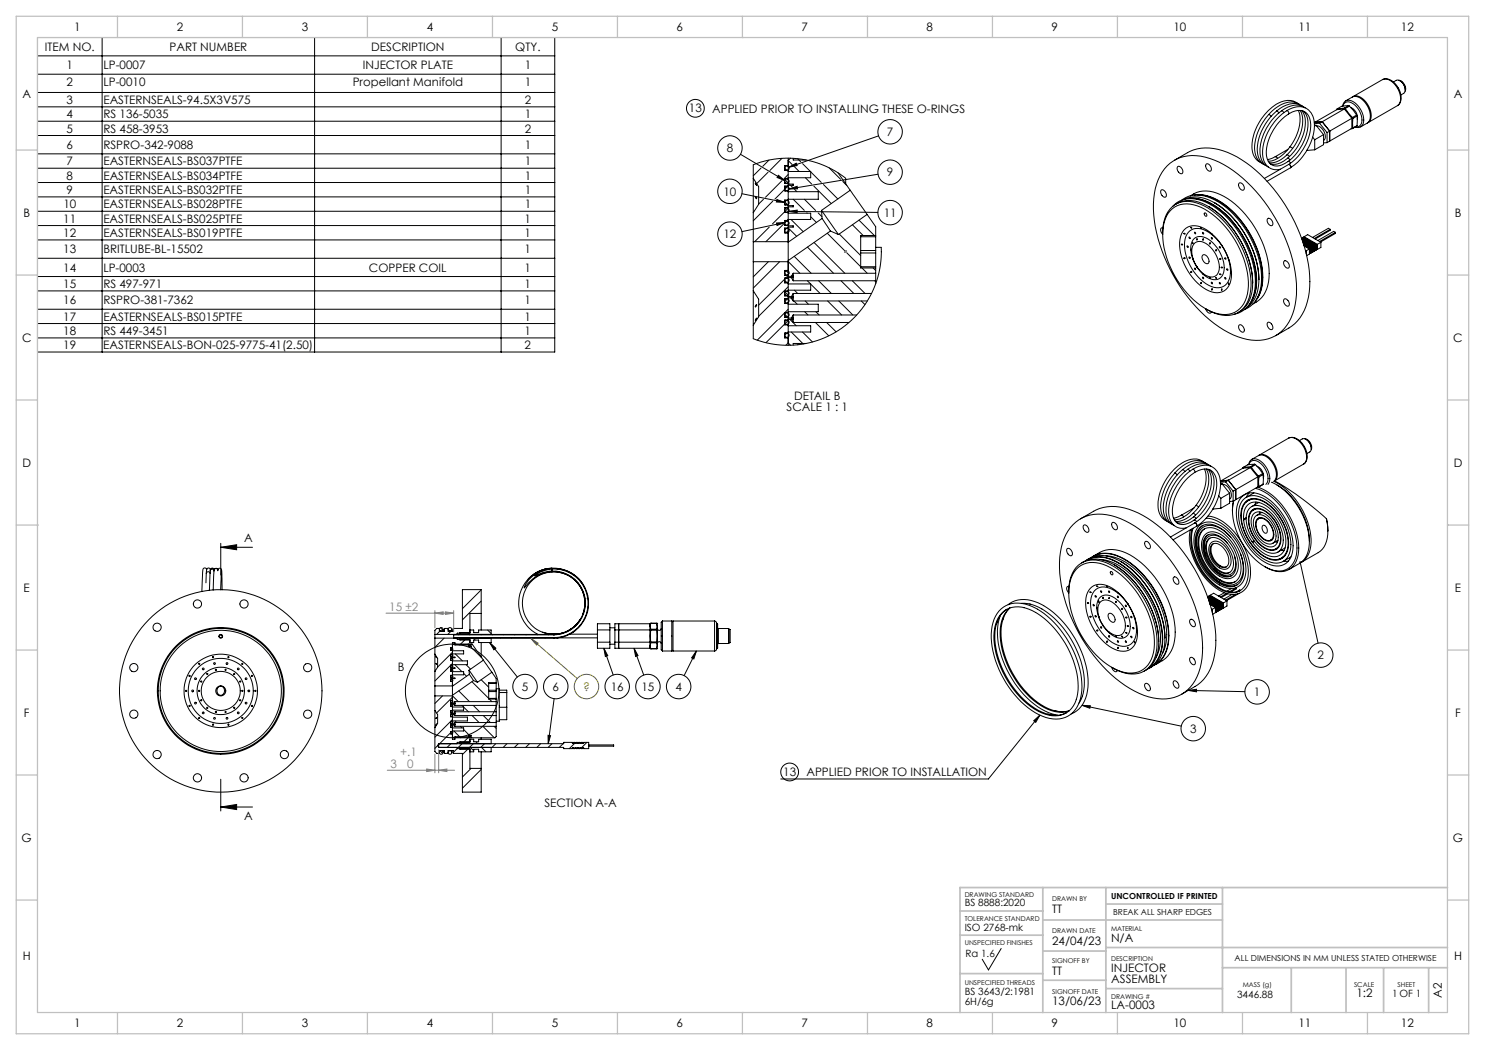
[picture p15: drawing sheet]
<svg xmlns="http://www.w3.org/2000/svg" width="841mm" height="595mm" viewBox="0 0 841 595" stroke-linecap="round" stroke-linejoin="round" font-family="sans-serif">
<defs><g id="words">
<g font-size="6.6">
<text x="42" y="18">1</text>
<text x="100" y="18">2</text>
<text x="171" y="18">3</text>
<text x="242" y="18">4</text>
<text x="312" y="18">5</text>
<text x="383" y="18">6</text>
<text x="454" y="18">7</text>
<text x="525" y="18">8</text>
<text x="596" y="18">9</text>
<text x="665" y="18">10</text>
<text x="735" y="18">11</text>
<text x="793" y="18">12</text>
<text x="25" y="29">ITEM NO.</text>
<text x="96" y="29">PART NUMBER</text>
<text x="210" y="29">DESCRIPTION</text>
<text x="292" y="29">QTY.</text>
<text x="38" y="39">1</text>
<text x="59" y="39">LP-0007</text>
<text x="205" y="39">INJECTOR PLATE</text>
<text x="297" y="39">1</text>
<text x="38" y="49">2</text>
<text x="59" y="49">LP-0010</text>
<text x="200" y="49">Propellant Manifold</text>
<text x="297" y="49">1</text>
<text x="13" y="55">A</text>
<text x="38" y="59">3</text>
<text x="59" y="59">EASTERNSEALS-94.5X3V575</text>
<text x="297" y="59">2</text>
<text x="823" y="55">A</text>
<text x="390" y="64">13</text>
<text x="403" y="64">APPLIED PRIOR TO INSTALLING THESE O-RINGS</text>
<text x="38" y="67">4</text>
<text x="59" y="67">RS 136-5035</text>
<text x="297" y="67">1</text>
<text x="38" y="75">5</text>
<text x="59" y="75">RS 458-3953</text>
<text x="297" y="75">2</text>
<text x="502" y="77">7</text>
<text x="38" y="84">6</text>
<text x="59" y="84">RSPRO-342-9088</text>
<text x="297" y="84">1</text>
<text x="412" y="86">8</text>
<text x="38" y="94">7</text>
<text x="59" y="94">EASTERNSEALS-BS037PTFE</text>
<text x="297" y="94">1</text>
<text x="38" y="102">8</text>
<text x="59" y="102">EASTERNSEALS-BS034PTFE</text>
<text x="297" y="102">1</text>
<text x="502" y="100">9</text>
<text x="38" y="110">9</text>
<text x="59" y="110">EASTERNSEALS-BS032PTFE</text>
<text x="297" y="110">1</text>
<text x="410" y="111">10</text>
<text x="36" y="118">10</text>
<text x="59" y="118">EASTERNSEALS-BS028PTFE</text>
<text x="297" y="118">1</text>
<text x="13" y="123">B</text>
<text x="500" y="123">11</text>
<text x="824" y="123">B</text>
<text x="36" y="126">11</text>
<text x="59" y="126">EASTERNSEALS-BS025PTFE</text>
<text x="297" y="126">1</text>
<text x="36" y="134">12</text>
<text x="59" y="134">EASTERNSEALS-BS019PTFE</text>
<text x="297" y="134">1</text>
<text x="410" y="135">12</text>
<text x="36" y="143">13</text>
<text x="59" y="143">BRITLUBE-BL-15502</text>
<text x="297" y="143">1</text>
<text x="36" y="154">14</text>
<text x="59" y="154">LP-0003</text>
<text x="209" y="154">COPPER COIL</text>
<text x="297" y="154">1</text>
<text x="36" y="163">15</text>
<text x="59" y="163">RS 497-971</text>
<text x="297" y="163">1</text>
<text x="36" y="172">16</text>
<text x="59" y="172">RSPRO-381-7362</text>
<text x="297" y="172">1</text>
<text x="36" y="182">17</text>
<text x="59" y="182">EASTERNSEALS-BS015PTFE</text>
<text x="297" y="182">1</text>
<text x="36" y="190">18</text>
<text x="59" y="190">RS 449-3451</text>
<text x="297" y="190">1</text>
<text x="12" y="194">C</text>
<text x="36" y="198">19</text>
<text x="59" y="198">EASTERNSEALS-BON-025-9775-41(2.50)</text>
<text x="297" y="198">2</text>
<text x="823" y="194">C</text>
<text x="450" y="226">DETAIL B</text>
<text x="445" y="233">SCALE 1 : 1</text>
<text x="13" y="264">D</text>
<text x="823" y="264">D</text>
<text x="138" y="307">A</text>
<text x="13" y="335">E</text>
<text x="824" y="335">E</text>
<text x="746" y="373">2</text>
<text x="225" y="380">B</text>
<text x="296" y="391">5</text>
<text x="313" y="391">6</text>
<text x="346" y="391">16</text>
<text x="363" y="391">15</text>
<text x="383" y="391">4</text>
<text x="710" y="394">1</text>
<text x="14" y="406">F</text>
<text x="824" y="406">F</text>
<text x="674" y="415">3</text>
<text x="444" y="440">13</text>
<text x="457" y="440">APPLIED PRIOR TO INSTALLATION</text>
<text x="308" y="457">SECTION A-A</text>
<text x="138" y="465">A</text>
<text x="12" y="477">G</text>
<text x="823" y="477">G</text>
<text x="596" y="517">TT</text>
<text x="629" y="534">N/A</text>
<text x="596" y="535">24/04/23</text>
<text x="13" y="544">H</text>
<text x="823" y="544">H</text>
<text x="596" y="552">TT</text>
<text x="629" y="550">INJECTOR</text>
<text x="629" y="557">ASSEMBLY</text>
<text x="596" y="569">13/06/23</text>
<text x="768" y="565">1:2</text>
<text x="816" y="565" transform="rotate(-90 816 565)">A2</text>
<text x="629" y="572">LA-0003</text>
<text x="42" y="582">1</text>
<text x="100" y="582">2</text>
<text x="171" y="582">3</text>
<text x="242" y="582">4</text>
<text x="312" y="582">5</text>
<text x="383" y="582">6</text>
<text x="454" y="582">7</text>
<text x="525" y="582">8</text>
<text x="596" y="582">9</text>
<text x="665" y="582">10</text>
<text x="735" y="582">11</text>
<text x="793" y="582">12</text>
</g>
<g font-size="6.6" fill="#808080">
<text x="220" y="346">15 ±2</text>
<text x="227" y="428">+.1</text>
<text x="221" y="435">3</text>
<text x="231" y="435">0</text>
</g>
<text font-size="6.6" fill="#808000" x="330" y="391">?</text>
<g font-size="5.7">
<text x="546" y="513">BS 8888:2020</text>
<text x="546" y="527">ISO 2768-mk</text>
<text x="547" y="542">Ra 1.6</text>
<text x="546" y="563">BS 3643/2:1981</text>
<text x="546" y="569">6H/6g</text>
<text x="701" y="565">3446.88</text>
<text x="788" y="564">1 OF 1</text>
</g>
<g font-size="4.7">
<text x="629" y="509">UNCONTROLLED IF PRINTED</text>
<text x="630" y="518">BREAK ALL SHARP EDGES</text>
<text x="699" y="544">ALL DIMENSIONS IN MM UNLESS STATED OTHERWISE</text>
</g>
<g font-size="3.8">
<text x="546" y="508">DRAWING STANDARD</text>
<text x="596" y="511">DRAWN BY</text>
<text x="546" y="522">TOLERANCE STANDARD</text>
<text x="629" y="527">MATERIAL</text>
<text x="596" y="528">DRAWN DATE</text>
<text x="546" y="535">UNSPECIFIED FINISHES</text>
<text x="596" y="545">SIGNOFF BY</text>
<text x="629" y="544">DESCRIPTION</text>
<text x="546" y="558">UNSPECIFIED THREADS</text>
<text x="596" y="563">SIGNOFF DATE</text>
<text x="704" y="559">MASS (g)</text>
<text x="767" y="559">SCALE</text>
<text x="791" y="559">SHEET</text>
<text x="629" y="566">DRAWING #</text>
</g>
</g></defs>
<g fill="none" stroke="#000" stroke-width=".57">
<path d="M21 21h293v178h-293zM21 32h293M58 21v178M178 21v178M284 21v178M21 42h293M21 52h293M735 58a13 13 0 0 0-17 5 26 26 0 0 0-8 25l1 2 3 2M736 59a12 12 0 0 0-14 3l-4 3M762 57l4-2a8 8 0 0 1 9 6 7 7 0 0 1-1 9l-3 2M764 60h.1M764 60h-4l-3 2"/>
<path d="M764 60l-3 1M766 55a8 8 0 0 1 9 5 7 7 0 0 1 0 10M783 45a9 9 0 0 1 10 7 6 6 0 0 1-2 8M783 45a8 8 0 0 1 9 6 7 7 0 0 1-1 9M783 45l-17 10M789 46a4 4 0 0 1 5 1 4 4 0 0 1 2 4l-1 2-2 1M791 60l-16 9M792 45a5 5 0 0 1 4 7M793 46a6 6 0 0 1 3 5M21 61h293M21 69h293M21 77h293"/>
<path d="M498 77l-51 18M718 65a24 24 0 0 0-6 25l3 3M718 65l2 1M723 63a28 28 0 0 0-10 26l1 3 3 2M723 63l1 1M726 63a29 29 0 0 0-12 26l2 4 2 2M726 63l1 1M729 63a28 28 0 0 0-13 27 8 8 0 0 0 9 6M729 63a10 10 0 0 1 11-2 10 10 0 0 1 4 11 31 31 0 0 1-13 23M729 63h1v2M730 65a26 26 0 0 0-12 25 6 6 0 0 0 10 3l2-2M730 65a7 7 0 0 1 11 1 22 22 0 0 1-5 21l-2 3-4 3"/>
<path d="M735 63a22 22 0 0 1-4 20M736 63a22 22 0 0 1-5 23l-2 2M737 63a15 15 0 0 1 1 14l-4 7-5 6M738 60a10 10 0 0 0-13 1l-2 2M738 63a12 12 0 0 1 2 13 30 30 0 0 1-10 15M739 61a11 11 0 0 0-13 2M743 78l2 1M745 79v6M745 69h-1M745 71h-1M745 71l5 5M746 71a6 6 0 0 1 4 9"/>
<path d="M747 70h-3M747 70l5 5M749 69l-2 1M749 69l4 5M749 69h-4M750 76l-5 3M750 76v6l-5 3M752 75v6M753 74l-1 1M753 80l-1 1M753 74v6M757 62h.1"/>
<path d="M761 62l-12 7M761 62l5 5M761 62h-4l-12 7M761 61l-4 1M761 61h1M762 61l4 6M764 60l4 5M764 60l-2 1M765 61a6 6 0 0 1 4 7M766 67v6l-13 7M766 67l-13 7M766 67h.1"/>
<path d="M766 73h-1M766 67v5M766 72v1M768 72a4 4 0 0 0 3-5 10 10 0 0 0-8-9h-2l-1 2a4 4 0 0 1 3-3 4 4 0 0 1 4 1 10 10 0 0 1 4 14h-2h-2M768 65l1 1M768 65l-2 2M769 66v5M769 71l-3 2M769 71l-3 1M769 66l-3 1M21 87h293M21 95h293"/>
<path d="M419 87l25 15M431 95l-4 5M435 98l-6 6M435 91l-3 3M441 99l3 3-4-1zM443 90l-7 7M444 95l1 1M445 96a1.3 1.3 0 0 1 0-2 1.3 1.3 0 0 1 2 0 1.3 1.3 0 0 1-1 2M445 96v1M445 96h1M446 94h-2v3l2-1M446 90v47"/>
<path d="M446 97h13v4h-13M446 99l-2 2M446 91l3 2M447 95l4-3v2zM448 90l-2 1M449 90v1h8M450 94l3 3M452 90l1 2M455 93l4 4M455 90v1M459 97l6 6M470 95l6 7"/>
<path d="M475 98l6 10M497 99l-50 8M661 94a24 24 0 0 1 27-3 83 83 0 0 1 41 46 57 57 0 0 1 2 43 21 21 0 0 1-27 12 75 75 0 0 1-41-40 68 68 0 0 1-8-48l3-6zM665 91a38 38 0 0 1 13-7 38 38 0 0 1 31 10 90 90 0 0 1 33 69 28 28 0 0 1-12 23l-8 4M667 94a2.4 2.4 0 0 1 2 2 2.4 2.4 0 0 1 0 2 3 3 0 0 1-2-4zM683 93a2.6 2.6 0 0 1 3 1 2.6 2.6 0 0 1 0 3 2.8 2.8 0 0 1-3-4zM722 89l-4 1M722 89l1 1M729 88a12 12 0 0 1-10 4M729 88l1 1M729 90l-5 3h-5M729 90l2 1"/>
<path d="M729 85l-7 4M730 91l1 1M730 93l-14 8M730 93l1 1v1M731 83a17 17 0 0 1-13 8M731 83l1 1M731 95l-13 8M745 85h-5M752 81h-2M21 103h293M21 112h293M21 120h293"/>
<path d="M420 110l24 5M427 101v-8l11-3h11l11 1 9 4 10 6v3M427 101v19M427 101l3 5v10l-3 4M428 104v1zM428 111v2zM432 113l-2 3M438 114l-11 11M440 113l4 2-4-1zM443 102l-9 10M444 120l-7 7M444 114l2 2"/>
<path d="M445 102l2 2M445 116h.1M445 116a1.3 1.3 0 0 1 0-2 1.3 1.3 0 0 1 2 0 1.3 1.3 0 0 1-1 2M445 108a1.3 1.3 0 0 1 0-2 1.3 1.3 0 0 1 2 0 1.3 1.3 0 0 1-1 2M445 108h.1M445 104a1.3 1.3 0 0 1 0-2 1.3 1.3 0 0 1 2 0 1.3 1.3 0 0 1-1 2M445 104h.1M445 116h1M445 108h1M445 104h1M446 106l-7 7M446 118l-1 2"/>
<path d="M446 117h-2v3h2M446 113h-2v3h2M446 105h-2v3h2M446 101h-2v3h2M446 109h17v4h-17M446 104h3v1h-3M446 116h3v1h-3M446 105h.1M447 120l4-1v1zM447 120h50M447 107l4-1 1 1zM448 105l1 1"/>
<path d="M449 113l6 6M450 107l1 2M456 113l6 6M456 101l4 3M461 105l10 10M465 119l10 14M465 119l1 5M466 105l8 8M477 103l3 2M481 108l10 13M481 108l-16 11M658 108a2.4 2.4 0 0 1 2 1 2.4 2.4 0 0 1 0 3 3 3 0 0 1-2-4z"/>
<path d="M663 119a15 15 0 0 1 19-1 52 52 0 0 1 25 46 14 14 0 0 1-21 13 51 51 0 0 1-27-49l2-6zM664 117a16 16 0 0 1 22-1 54 54 0 0 1 25 48 15 15 0 0 1-12 14M666 116a17 17 0 0 1 19 1 54 54 0 0 1 24 47 16 16 0 0 1-8 13M669 113a17 17 0 0 1 20 1 54 54 0 0 1 25 48 15 15 0 0 1-9 13M671 113a21 21 0 0 1 22 5 55 55 0 0 1 20 44 16 16 0 0 1-7 12M673 112a28 28 0 0 1 23 11 53 53 0 0 1 15 41l-1 5-2 4M674 111a18 18 0 0 1 21 2 54 54 0 0 1 23 47 15 15 0 0 1-9 12M675 112a31 31 0 0 1 23 13 49 49 0 0 1 13 41l-2 5M676 110a28 28 0 0 1 24 11 53 53 0 0 1 15 41l-2 5-2 3M678 110a31 31 0 0 1 23 13 50 50 0 0 1 13 41l-2 5M684 117a55 55 0 0 1 25 43M688 115h.1"/>
<path d="M688 115a55 55 0 0 1 25 43M702 104a2.4 2.4 0 0 1 2 1 2.4 2.4 0 0 1 0 3 3 3 0 0 1-2-4zM21 128h293M21 136h293M427 137v11M427 120v17M427 137h19M436 129l-9 8M440 126h4l-4 2zM444 127l-10 10M444 126l-24 5M445 132h.1"/>
<path d="M445 132a1.3 1.3 0 0 1 0-2 1.3 1.3 0 0 1 2 0 1.3 1.3 0 0 1-1 2M445 127v1M445 127a1.3 1.3 0 0 1 0-1 1.3 1.3 0 0 1 2 0 1.3 1.3 0 0 1-1 1M445 120a1.3 1.3 0 0 1 0-2 1.3 1.3 0 0 1 2 0 1.3 1.3 0 0 1-1 2M445 120h.1M445 132h1M445 127h1M445 120h1M445 125l-1 1M446 132h-2v-3h2l5 5M446 125h-2v3l2-1M446 137v11"/>
<path d="M446 121h13v3h-13v1M446 128h3v1h-3M447 130l-2 2M448 124l7 7M457 121h.1M457 140l15 15M459 123l3 3M461 137l17 18M463 121l3 2M466 124l4 7M466 124l-20 13M469 132l18 19h9"/>
<path d="M470 131l5 2M470 131l-24 17M475 133l12 12M483 127l6 6M486 125l9 8M487 134h9M491 121l5 7v5M491 121l-16 12M496 133v1M496 134v8M496 133h-9v19h9M658 133a16 16 0 0 1 12-19 30 30 0 0 1 24 12 51 51 0 0 1 14 40 14 14 0 0 1-20 11l-5-2a1.9 1.9 0 0 0 1 2 1.9 1.9 0 0 0 2 0"/>
<path d="M659 129h-1a2.1 2.1 0 0 0-1 2 2.1 2.1 0 0 0 1 2M670 132h1zM671 130a10 10 0 0 1 14 1 30 30 0 0 1 12 29 9 9 0 0 1-14 4 31 31 0 0 1-14-30zM672 139l1 1zM674 131a11 11 0 0 1 14 3 26 26 0 0 1 8 24 7 7 0 0 1-11 4 27 27 0 0 1-14-27l1-2zM674 129h1zM675 137v1zM676 135a9 9 0 0 1 12 4 16 16 0 0 1 4 18 7 7 0 0 1-10-1 19 19 0 0 1-7-19zM676 132h1zM677 138a8 8 0 0 1 10 4 12 12 0 0 1 2 14 7 7 0 0 1-9-3 14 14 0 0 1-4-15zM678 135v1zM680 129h.1"/>
<path d="M681 132h1zM681 135v1zM682 121a.9 .9 0 0 1 1 0 .9 .9 0 0 1 0 1l-1-1zM686 133h.1M691 140h.1M692 139h.1M718 124a2.6 2.6 0 0 1 2 1 2.6 2.6 0 0 1 0 3 2.8 2.8 0 0 1-2-4zM737 135l8 4M737 136l7 4M738 136l6 4M738 135v-1l8 5M738 135l7 4"/>
<path d="M738 135h.1M738 137l5 3M738 138l5 2M738 139l4 2M739 139l3 2M739 134l2-1 7 4M739 134l7 4M739 134v1M739 135h.1M744 140h-1M744 140h.1M744 140v3h-1"/>
<path d="M744 140v2M745 139l-1 1M745 139v3h-1M745 139h.1M745 139v3M746 139h-1M746 139v3h-1M746 139h.1M746 138v3M748 137l-2 1M748 137v3l-2 1M753 130l-9 5"/>
<path d="M753 130l-8 5M753 130l-1-1-9 5M756 132l-9 5M756 132l-8 5M756 132l-1-1-9 5M21 157h293M21 146h293M427 148h19l7 7M427 148v17M435 148l-8 9M442 148l-15 15M444 158l-14 15"/>
<path d="M444 159l1 1M445 153h.1M445 153a1.3 1.3 0 0 0 0 2 1.3 1.3 0 0 0 2 0 1.3 1.3 0 0 0-1-2M445 158a1.3 1.3 0 0 0 0 2 1.3 1.3 0 0 0 2 0 1.3 1.3 0 0 0-1-2M445 153h1M445 158h1M445 153l2 2M446 153h-2v3h2l-1 2M446 158l-2-1v3h2M446 148v48M446 157h2M448 157l1 2"/>
<path d="M449 157h-1M449 157v2M449 156v1M449 155v1M449 156l-1 1M449 159h47M449 155h47M449 155l-1 2M450 145l9 10M457 159l2 2M464 159l7 7M476 159l8 7"/>
<path d="M483 159l7 7M487 142h9M487 143h9M488 152l3 3M495 152l1 1M495 159l1 1M496 140h3v7l-2 9-3 10-5 7-4 6-5 5-6 4-7 3-8 3-8 1h-9l-8-1-7-2v-8M496 155v4M496 151v1M496 142v1M496 143v8M496 152v3"/>
<path d="M496 159v2M675 141v1zM675 146l1 1zM677 152v1zM678 151h.1M681 155h1zM681 144a3 3 0 0 1 3 2 3 3 0 0 1 0 3 3 3 0 0 1-3-5zM685 157l1 1zM686 160l1 1zM688 157l1 1zM695 152v1zM696 147h.1"/>
<path d="M697 154v1M713 158h.1M727 148a2.6 2.6 0 0 1 3 1 2.6 2.6 0 0 1 0 3 2.8 2.8 0 0 1-3-4zM739 142h1M740 142v2M742 141l-2 1M742 143v1M742 141v3l-2 1M742 141h.1M742 143h.1M742 141v3M743 140l-1 1"/>
<path d="M743 143h.1M743 140v3l-1 1M743 142h.1M743 140h.1M743 140v3M744 142h.1M745 142h.1M745 141h.1M746 141h.1M21 165h293M21 175h293M427 165v19"/>
<path d="M427 165l3 4v10l-3 5M428 173v1zM444 177h2M444 177v3h2M444 177l-15 16M444 178l2 1M445 165l2 3M445 165a1.3 1.3 0 0 0 0 2 1.3 1.3 0 0 0 2 0 1.3 1.3 0 0 0-1-2M445 165h.1M445 169h.1M445 169a1.3 1.3 0 0 0 0 2 1.3 1.3 0 0 0 2 0 1.3 1.3 0 0 0-1-2M445 177a1.3 1.3 0 0 0 0 2 1.3 1.3 0 0 0 2 0 1.3 1.3 0 0 0-1-2"/>
<path d="M445 177h.1M445 165h1M445 169h1M445 177h1M446 169l-2 2M446 165h-2v3h2M446 169h-2v3h2M446 161h13v3h-13M446 168h2M446 169h2M446 172h17v5h-17M446 175l-1 2"/>
<path d="M446 162l-16 17M446 180h1M448 169h1M448 169l1 1M449 178v2M449 169v1M449 168v1M449 166v2M449 168h-1M449 169h-1M449 166h45M449 166l-1 2"/>
<path d="M449 178h36M449 170h42M449 178l-1 2M450 170l1 2M450 164l2 2M456 177l2 1M456 170l2 2M459 161l5 5M462 177l2 1M469 170l8 8M475 170l8 8M488 170l2 2"/>
<path d="M691 160v1zM696 161h.1M709 160h.1M727 169a2.5 2.5 0 0 1 3 2 2.5 2.5 0 0 1 0 2 2.8 2.8 0 0 1-3-4zM21 191h293M21 183h293M428 180v1zM444 183l-10 11M445 181h.1M445 181a1.3 1.3 0 0 0 0 2 1.3 1.3 0 0 0 2 0 1.3 1.3 0 0 0-1-2M445 189h.1M445 189a1.3 1.3 0 0 0 0 2 1.3 1.3 0 0 0 2 0 1.3 1.3 0 0 0-1-2"/>
<path d="M445 181h1M445 189h1M445 196l1-2 2 2M445 189l-1 1M446 181h-2v3h2M446 189h-2v2h2M446 184h13v4h-13M446 181h2M446 180h2M446 181l-1 2M447 181l4 3M448 188l7 7"/>
<path d="M448 181l1 2M449 181v2M449 180v1M449 181h-1M449 180h-1M449 183h32M452 195h.1M454 188l6 6M457 195h-8M462 183l7 7M468 183l6 5M702 184a2.3 2.3 0 0 1 2 1 2.3 2.3 0 0 1 0 3 3 3 0 0 1-2-4z"/>
<path d="M718 183a2.5 2.5 0 0 1 2 1 2.5 2.5 0 0 1 0 3 2.8 2.8 0 0 1-2-4zM713 258a7 7 0 0 1 9 5 7 7 0 0 1 0 9l16-9M730 248a9 9 0 0 1 10 7 6 6 0 0 1-2 8M730 248a9 9 0 0 1 10 8v4l-2 3M730 248l-17 10M736 250a4 4 0 0 1 5-1 4 4 0 0 1 2 5l-1 2-2 1M739 249a5 5 0 0 1 4 6M740 249a6 6 0 0 1 3 5M665 268a24 24 0 0 0-6 25l1 2 2 1M665 268l2 1M670 266a28 28 0 0 0-11 26l2 3 3 2M670 266l1 1"/>
<path d="M673 266a29 29 0 0 0-12 26l2 4 2 2M673 266l1 1M675 266a28 28 0 0 0-13 27 7 7 0 0 0 10 6M675 266a10 10 0 0 1 12-2 10 10 0 0 1 4 11 31 31 0 0 1-13 23M675 266h1l1 2M677 268a8 8 0 0 1 10 0 19 19 0 0 1-2 20l-5 5-3 3M681 261a11 11 0 0 0-14 3 27 27 0 0 0-10 27l1 2 3 2M682 266a22 22 0 0 1-5 20M683 262a12 12 0 0 0-14 3l-4 3M683 266a22 22 0 0 1-5 23l-2 2M684 266a15 15 0 0 1 1 14l-4 7-5 6M685 263a10 10 0 0 0-13 2l-2 1"/>
<path d="M685 266a12 12 0 0 1 2 13 25 25 0 0 1-17 18 6 6 0 0 1-6-8 29 29 0 0 1 13-21M686 264a11 11 0 0 0-13 2M691 272h.1M692 274l-1 1M692 274l4 5M692 274h-1M692 274a6 6 0 0 1 4 9M694 273l4 5M694 273h-3M696 272l-2 1M696 272l4 5M696 272h-5"/>
<path d="M696 279l-5 3M696 279v6l-5 3M698 278v6M700 277l-2 1M700 277v6M704 265h.1M707 263a4 4 0 0 1 3-3 4 4 0 0 1 4 1 11 11 0 0 1 4 13M707 263a3 3 0 0 1 3-2 3 3 0 0 1 3 1 9 9 0 0 1 4 12M708 265l-12 7M708 265l4 5M708 265h-4l-13 7M708 264l-4 1"/>
<path d="M708 264l1 1M709 265l4 5M709 260l4-2a8 8 0 0 1 8 6 8 8 0 0 1 1 8 162 162 0 0 1 29 22M710 279l-4 3 1-3M711 263h.1M711 263h-4l-3 2M711 263l-3 1M711 277a37 37 0 0 1 23 29 14 14 0 0 1-6 17 18 18 0 0 1-19-8 37 37 0 0 1-10-31M711 263l4 5M711 263l-2 2M712 264a6 6 0 0 1 3 7M712 276a39 39 0 0 1 23 38 11 11 0 0 1-16 8l-3-1"/>
<path d="M712 270l-12 7M712 270v6l-12 7M713 270h.1M713 276h-1M713 270v6M713 276h.1M715 268v1M715 268l-2 2M715 269v5M715 274l-2 2M715 269l-2 1M720 273a40 40 0 0 1 21 37l-1 3-2 5-8 4"/>
<path d="M720 273h.1M721 273a39 39 0 0 1 21 38l-2 5-3 3M723 275a39 39 0 0 1 19 31M608 297a23 23 0 0 1 27-3 84 84 0 0 1 42 50 53 53 0 0 1 0 41 21 21 0 0 1-26 10 75 75 0 0 1-42-40 69 69 0 0 1-7-48l2-4zM612 294a40 40 0 0 1 13-7 38 38 0 0 1 30 10 90 90 0 0 1 34 69 28 28 0 0 1-12 23l-8 4M614 298a2.4 2.4 0 0 1 2 1 2.4 2.4 0 0 1 0 3 3 3 0 0 1-2-4zM630 296a2.4 2.4 0 0 1 2 1 2.4 2.4 0 0 1 0 3 3 3 0 0 1-2-4zM669 292l-4 1M669 292l1 1M676 291a12 12 0 0 1-10 4M676 291l1 1M676 299a33 33 0 0 0 13 33 13 13 0 0 0 13 2"/>
<path d="M676 293l-6 3h-4M676 293l1 1M676 288l-7 4M676 295l2 1M677 296l1 1v1M677 296l-14 8M677 286a17 17 0 0 1-12 8M677 286l2 1M678 298l-14 8M679 298a10 10 0 0 1 13 0 30 30 0 0 1 13 29 9 9 0 0 1-14 4 30 30 0 0 1-14-29zM679 299a9 9 0 0 1 12 0 28 28 0 0 1 13 28 8 8 0 0 1-13 3 29 29 0 0 1-14-27zM681 298a13 13 0 0 0-3 14l1 3"/>
<path d="M682 299a11 11 0 0 0-2 14 22 22 0 0 0 17 17l3-1M683 294a26 26 0 0 1 20 16 23 23 0 0 1 1 23 11 11 0 0 1-14 0 34 34 0 0 1-15-32v-2M684 292a31 31 0 0 1 22 21 20 20 0 0 1-1 21 12 12 0 0 1-15 0 36 36 0 0 1-16-34M687 288h.1M690 281l1 1M691 282v6M691 288h-4M696 283h.1M698 284h-2M699 284l-1 5M700 283l-2 1M703 281a11 11 0 0 1 15 1 34 34 0 0 1 14 31 9 9 0 0 1-14 6 34 34 0 0 1-17-32l1-3z"/>
<path d="M704 283a10 10 0 0 1 14 1 32 32 0 0 1 13 28 9 9 0 0 1-14 5 31 31 0 0 1-15-30zM704 294a7 7 0 0 1 9-10 24 24 0 0 1 15 27 7 7 0 0 1-12 3l-4-4-3-3M704 294v1M704 295a27 27 0 0 0 5 12M706 294l-2 1M706 284a11 11 0 0 1 14 3 28 28 0 0 1 9 25 8 8 0 0 1-12 4 28 28 0 0 1-14-27l1-3zM706 293l-2 1M706 284a11 11 0 0 1 14 3 26 26 0 0 1 9 25 8 8 0 0 1-12 4 28 28 0 0 1-14-27l1-3zM707 283l-1 1M708 288a9 9 0 0 1 12 3 20 20 0 0 1 6 19 7 7 0 0 1-11 1 21 21 0 0 1-8-21zM708 290a6 6 0 0 1 9 0 18 18 0 0 1 7 19 6 6 0 0 1-9 0 18 18 0 0 1-7-18zM709 282l-2 2"/>
<path d="M709 289a9 9 0 0 1 12 5 15 15 0 0 1 3 16 7 7 0 0 1-10-2 17 17 0 0 1-6-17zM710 291a6 6 0 0 1 9 2 13 13 0 0 1 4 16 6 6 0 0 1-9-2 14 14 0 0 1-4-16zM710 288l-1 1M711 292a7 7 0 0 1 10 5 8 8 0 0 1 0 11 9 9 0 0 1-10-7 8 8 0 0 1 0-9zM711 284v2M712 288l-2 1M712 294a6 6 0 0 1 8 5 4 4 0 0 1-2 7 9 9 0 0 1-6-12zM712 294a7 7 0 0 1 9 5 5 5 0 0 1-2 8 10 10 0 0 1-7-13zM713 285l-4 2M713 293v1M714 290l-1 1M714 293l-1 1"/>
<path d="M714 293h.1M715 290l-3 2M715 298a2.4 2.4 0 0 1 3 1 2.4 2.4 0 0 1-1 3l-2-2zM751 294a19 19 0 0 1-3 18l-11 6M751 294l1 7M125 310h18M125 308v18M125 310l9-2v3zM604 311a2.4 2.4 0 0 1 3 1 2.4 2.4 0 0 1-1 3 3 3 0 0 1-2-4zM613 319a18 18 0 0 1 21 3 55 55 0 0 1 22 45 16 16 0 0 1-8 13M615 318a18 18 0 0 1 20 2 54 54 0 0 1 23 47 15 15 0 0 1-8 12M615 317a17 17 0 0 1 19 2 53 53 0 0 1 24 48 15 15 0 0 1-8 11"/>
<path d="M616 317a17 17 0 0 1 19 1 54 54 0 0 1 25 47 16 16 0 0 1-9 13M618 316a18 18 0 0 1 21 2 54 54 0 0 1 23 47 15 15 0 0 1-8 12M619 315a17 17 0 0 1 19 2 54 54 0 0 1 23 48 15 15 0 0 1-7 11M619 315a18 18 0 0 1 23 1 54 54 0 0 1 23 47 16 16 0 0 1-10 13M623 317a32 32 0 0 1 23 14 47 47 0 0 1 10 37l-1 4M626 315a36 36 0 0 1 26 19 42 42 0 0 1 7 34l-1 2M631 320h.1M635 318h.1M635 318a55 55 0 0 1 25 43M649 307a2.6 2.6 0 0 1 2 1 2.6 2.6 0 0 1 0 3 2.8 2.8 0 0 1-2-4zM681 301a9 9 0 0 1 13 2 24 24 0 0 1 8 23 7 7 0 0 1-11 3 25 25 0 0 1-12-26zM683 303a9 9 0 0 1 12 2 18 18 0 0 1 5 20 8 8 0 0 1-12 0 20 20 0 0 1-7-21z"/>
<path d="M683 304a7 7 0 0 1 9 1 18 18 0 0 1 7 19 6 6 0 0 1-10 1 18 18 0 0 1-7-20zM684 303a10 10 0 0 0-1 12M684 305a7 7 0 0 1 10 3 14 14 0 0 1 4 15 5 5 0 0 1-9 0 16 16 0 0 1-6-16zM685 305a9 9 0 0 0 0 11 12 12 0 0 0 11 8M686 308a6 6 0 0 1 9 3 8 8 0 0 1 0 11 9 9 0 0 1-10-7v-4zM686 308a7 7 0 0 1 9 5 5 5 0 0 1-2 8 9 9 0 0 1-7-13zM687 308a9 9 0 0 0 4 12l4 1M695 308a8 8 0 0 0-11-3 14 14 0 0 0 3 17 8 8 0 0 0 11 2 10 10 0 0 0 1-9M697 304a14 14 0 0 0-15-6 12 12 0 0 0-4 14 25 25 0 0 0 18 19 8 8 0 0 0 8-10l-1-7M709 307h.1M710 306l-1 1M711 307h-2"/>
<path d="M720 306h.1M721 305l-1 1M721 305h.1M722 307h1M723 311h-1M723 306l1 1M724 306l-3 2M724 310l-1 1M726 312h1M726 316l-2 1M728 315l-2 1M728 310l-4 3"/>
<path d="M730 318h-3M730 316v1M731 315l-4 3M736 318l10 46M117 330v-6a1.3 1.3 0 0 0 0-2 1.3 1.3 0 0 0-2 1l-1 12M117 325a1.1 1.1 0 0 1 1-1 1.1 1.1 0 0 1 1 1M117 323a1.1 1.1 0 0 1 1-1 1.1 1.1 0 0 1 1 1 1 1 0 0 1 1-1 1 1 0 0 1 1 1M119 323v11M119 323a1.1 1.1 0 0 1 1-1 1.1 1.1 0 0 1 1 1M119 323h.1M121 323a1.1 1.1 0 0 1 1-1 1.1 1.1 0 0 1 1 1 1.2 1.2 0 0 1 2-1 1.2 1.2 0 0 1 0 2v10M121 323v11"/>
<path d="M121 323l1-1 1 1M126 323v11M273 334l-11 11M273 334h-11v22h-5v1h-3v-1h-2v1h-3v-1h-2l-1 1v2M273 334v13M306 323l-3 2-4 3M308 324l-1 1M310 322l-1 1M310 322l-4 1-4 2M312 322h-4l-4 2M313 322a20 20 0 0 1 18 10M313 322a20 20 0 0 0-19 16 20 20 0 0 0 11 21"/>
<path d="M313 322a19 19 0 0 1 20 19 19 19 0 0 1-19 20M313 322a16 16 0 0 0-10 4l5-2 5-1M313 322a18 18 0 0 0-16 11 21 21 0 0 1 16-9M313 322a20 20 0 0 1 20 19 20 20 0 0 1-19 20M313 322h.1M313 323a18 18 0 0 1 19 18 18 18 0 0 1-18 19M313 322v1M313 324a18 18 0 0 1 17 24M313 324a18 18 0 0 0-17 20 18 18 0 0 0 21 15h-4h-4M313 324a18 18 0 0 1 18 20 18 18 0 0 1-24 14M313 324h.1M315 323v1"/>
<path d="M316 322h.1M320 325h.1M321 323v1M324 327h.1M325 326h.1M327 330h.1M330 334h.1M331 333h.1M331 339h.1M333 337v1M605 336a16 16 0 0 1 12-19 30 30 0 0 1 24 12 51 51 0 0 1 14 41 14 14 0 0 1-22 10l-3-2M605 332a2 2 0 0 0-1 2 2 2 0 0 0 1 2"/>
<path d="M610 322a15 15 0 0 1 19 0 53 53 0 0 1 25 45 14 14 0 0 1-21 13 51 51 0 0 1-27-49l1-4zM617 333a10 10 0 0 1 15 1 30 30 0 0 1 11 29 8 8 0 0 1-13 4 31 31 0 0 1-15-30zM620 335a9 9 0 0 1 13 1 26 26 0 0 1 10 25 7 7 0 0 1-12 4 27 27 0 0 1-13-27zM621 332h1zM623 338a8 8 0 0 1 11 3 18 18 0 0 1 5 18 6 6 0 0 1-9 1 19 19 0 0 1-8-20zM623 335h1zM625 338v1zM627 332h.1M628 335v1zM629 324a.9 .9 0 0 1 1 0 .9 .9 0 0 1 0 1zM631 320a55 55 0 0 1 25 43M633 336h.1"/>
<path d="M665 327a2.6 2.6 0 0 1 2 1 2.6 2.6 0 0 1 0 3 2.8 2.8 0 0 1-2-4zM684 338l7 4M684 339l7 4M684 338l1-1 7 5M684 338l8 4M684 338h.1M685 338h.1M685 325a14 14 0 0 0 16 6M685 337v1M685 337l8 4M685 337l2-1 8 4M686 338h.1"/>
<path d="M687 322a10 10 0 0 0 11 4M693 336l-3 2M695 336l-4 2M695 336l-3 2M698 333l-3 2M698 337l-5 2M700 337l-6 3M700 333h.1M700 333l-4 2M700 333v1l-3 1M702 336l-7 4M703 334h-1l-2 1"/>
<path d="M246 359v2M249 357l-2 2M249 355l2 2M250 357a1.1 1.1 0 0 1-1-1 1.1 1.1 0 0 1 2 0 1.1 1.1 0 0 1-1 1M250 357h.1M251 356v1M254 357a1.1 1.1 0 0 1 0-1 1.1 1.1 0 0 1 2 0 1.1 1.1 0 0 1-1 1M254 357h.1M255 357h.1M255 357l-1 2M256 356v1M257 360v1"/>
<path d="M257 360h57M257 359v1M257 356h.1M259 359h.1M260 359v1M265 358l1 1M266 358h-6v1M266 357h2v1h3v-1h7v2M266 359v1M273 340l-11 11M273 359l-1 1M273 347v10"/>
<path d="M273 347h-7v12h-7M276 357l2 2M279 359v1M285 359h.1M292 359l-1 1M298 359v1M304 359v1M311 359v1M314 360h.1M315 359h-69M318 359h-1M319 358l-4 1h-4"/>
<path d="M319 358l-1 1M323 359h15M324 356l-1 1M325 358h-1M327 356l-2 1M329 351l-4 4-5 3M329 351l-3 3-4 3M329 354l-1 1M331 345v1M333 343v1M338 353h7v14h-7zM338 357h7"/>
<path d="M345 356h3M348 353h20v14h-20zM348 357h20M350 353v14M369 357v7M369 353h.1M369 353v3M369 356v1M369 353l-1 2M369 356h3M369 353h3M369 357h3"/>
<path d="M372 353v14M372 357v7M372 356v1M372 353v3M372 353h.1M372 356a1.1 1.1 0 0 0 1 1 1.1 1.1 0 0 0 1-1M375 352v17M375 352h-1v16l1 1M375 352h5M380 352h1M380 352v17M381 352v17"/>
<path d="M381 352h24M405 352a1.8 1.8 0 0 1 1 2v12a1.8 1.8 0 0 1-1 3M405 352v17M406 353h.1M406 353v14M406 356h1M407 356v8M407 356h6M413 356v8M413 356h1v8h-1M565 351l-1 3M566 349a43 43 0 0 0 7 36 41 41 0 0 0 26 20"/>
<path d="M567 345a18 18 0 0 1 22 1 54 54 0 0 1 23 47 15 15 0 0 1-22 13 53 53 0 0 1-28-49l1-6 2-4zM569 349l-1 2M570 345a18 18 0 0 0-7 17 52 52 0 0 0 27 41 15 15 0 0 0 14 1M571 342a18 18 0 0 1 22 2 55 55 0 0 1 23 45 16 16 0 0 1-9 15M572 344a21 21 0 0 0-5 22 50 50 0 0 0 28 36l6 1h4M572 344a24 24 0 0 0-4 24 50 50 0 0 0 28 34l6 1 4-1M579 342h4M580 344a45 45 0 0 1 27 28 32 32 0 0 1 1 28 13 13 0 0 1-18 4 50 50 0 0 1-27-48 13 13 0 0 1 17-12M583 342a47 47 0 0 1 29 33 34 34 0 0 1 1 19M619 342l1 1zM621 344v1zM622 349v1z"/>
<path d="M622 340v1zM623 355l1 1zM623 341a7 7 0 0 1 10 3 13 13 0 0 1 3 15 6 6 0 0 1-9-2 14 14 0 0 1-4-16zM625 354h.1M628 358h.1M628 347a3 3 0 0 1 3 2 3 3 0 0 1 0 3 3 3 0 0 1-3-5zM637 343l1 1zM639 342h.1M642 355v1zM643 350h.1M644 357v1M644 358h.1"/>
<path d="M674 351a2.6 2.6 0 0 1 3 1 2.6 2.6 0 0 1-1 3 2.8 2.8 0 0 1-2-4zM685 340l5 3M685 341l4 2M685 342l4 2M685 342l3 2M686 345h1M687 345v2M688 344l-1 1M688 346l1 1M688 344v3l-1 1M688 346h.1M688 344h.1"/>
<path d="M689 344v3M689 343v1M689 346h1M689 343v3v1M689 345v1M689 343h.1M690 343v3M690 343h.1M690 345l1 1M690 343l-6-4 6 4M690 345h.1M691 343v3"/>
<path d="M691 345h1M691 342v3v1M691 342v1M691 344h.1M692 342v3M692 344h1M692 342h.1M692 344h.1M693 341v3M695 340l-2 1M695 340v3l-2 1M246 370v10"/>
<path d="M246 361h68M246 361v9M246 370l2 3v5M247 372h.1M247 376h.1M248 378l-2 2M252 361l-6 6M255 377l-9 9M255 368h1M255 374a.6 .6 0 0 1 0-1 .6 .6 0 0 1 1 0 .6 .6 0 0 1 0 1M255 374h.1M255 372a.6 .6 0 0 1 0-1 .6 .6 0 0 1 1 0 .6 .6 0 0 1 0 1"/>
<path d="M255 372h.1M255 368a.6 .6 0 0 1 0-1 .6 .6 0 0 1 1 0 .6 .6 0 0 1 0 1M255 368h.1M255 378h.1M255 372h1M256 369l-8 9M256 376l-1 1M256 379h-1v1h1M256 377h-1v1h1a.6 .6 0 0 0 0-1 .6 .6 0 0 0-1 0 .6 .6 0 0 0 0 1M256 374h.1M256 371h-1v1h1M256 368h.1"/>
<path d="M256 365h1h8v1h2v-1l7 9M256 369h7v1h-7M256 373h-1v1h1M256 367h-1v1h1M256 374h9v2h-9M256 372h2h-2M256 378h2l-2 1M257 361h57M257 361h.1M258 376l4 4M258 370l4 4M259 361v1"/>
<path d="M259 362h7v3M260 361v1h6M262 361l1 1M264 362l-4 3M264 376l3 3M264 361h.1M265 365h.1M266 380l4 6M266 380v2M266 365v1M266 365h-8v-1h-2v25M266 366l7 7"/>
<path d="M268 361l1 1M271 361h.1M273 364v8M274 374l5 7M274 374l-8 6M277 361h.1M277 364l4 3-1 1zM277 364l16 19M278 361v3h-7v-2h-3v2h-2M284 361h-1M290 361h.1M303 361h-1"/>
<path d="M309 361h.1M314 361h.1M315 361h.1M316 361h.1M338 361h-23M338 364h7M342 367l2 4-1 1zM342 367l5 15M345 365h3M348 364h20M359 367l2 4-1 1zM359 367l6 15"/>
<path d="M368 366l1 1M369 364h.1M369 364v3M369 367h.1M369 364h3M369 367h3M372 367h.1M372 364v3M372 364h.1M372 364a1.1 1.1 0 0 1 1-1 1.1 1.1 0 0 1 1 1M375 369h5M380 369h1"/>
<path d="M381 369h24M394 369l-7 14M394 369l-1 4h-1zM406 367h.1M407 364l-1 1M407 364h6M630 378a1.9 1.9 0 0 0 1 2 1.9 1.9 0 0 0 2 0M632 360v1zM633 363v1zM635 360l1 1zM637 363l1 1zM642 364h.1"/>
<path d="M674 373a2.3 2.3 0 0 1 3 1 2.3 2.3 0 0 1-1 2 3 3 0 0 1-2-3zM109 392h.1M123 390a2.4 2.4 0 0 1 4 0 2.4 2.4 0 0 1-2 4l-2-2zM246 388v6M246 380v8M246 394v8M246 394h10M246 388h10M251 394l-5 4M255 399l1 1M255 385a.6 .6 0 0 1 1 0 .6 .6 0 0 1 0 1h-1zM255 397h.1"/>
<path d="M255 397a.6 .6 0 0 0 0 1 .6 .6 0 0 0 1 0 .6 .6 0 0 0 0-1M255 384h.1M255 399h.1M255 399a.7 .7 0 0 0 0 1 .7 .7 0 0 0 1 0 .7 .7 0 0 0 0-1M255 384a.6 .6 0 0 1 0-1 .6 .6 0 0 1 1 0 .6 .6 0 0 1 0 1M255 380a.6 .6 0 0 1 0-1 .6 .6 0 0 1 1 0 .6 .6 0 0 1 0 1M255 380h.1M255 386h.1M255 397h1M255 380h1M256 383h-1M256 395l-9 9"/>
<path d="M256 394l4 3M256 388h1M256 397h-1v1h1M256 384h.1M256 399h.1M256 389v5M256 394v25h2v-2h8M256 382h-1v2h1M256 399h-1v1h1M256 385h-1v1h1M256 399h1M256 380h7v2h-7"/>
<path d="M256 384h2h-2M256 398h1M257 399l1 1M258 399h-1M258 399v1M258 398v1M258 397v1M258 398h-1M258 400h23M258 397h23M258 397l-1 1M260 391l6 6"/>
<path d="M262 400h1M263 381l1 2M266 382l2 3M266 382l-10 7M267 386l10 10h4M268 400l4 3M268 385l2 1M268 385l-12 9M273 385l4 4M277 387h4M277 391h4M277 392h4"/>
<path d="M277 396l2 1M279 381l2 3v3M279 381l-9 5M281 400h.1M281 397v3M281 387h.1M281 396h.1M281 391v1M281 390h2v18h-2M281 387v4M281 392v4M281 396v1"/>
<path d="M281 400v3M281 387h-4v9h4M283 392h4M283 391h4v17h-4M314 396l-4 25M613 399l56 12M613 399l4 1v1zM613 394l-2 4M648 387a2.3 2.3 0 0 1 3 1 2.3 2.3 0 0 1 0 3 3 3 0 0 1-3-4zM665 386a2.6 2.6 0 0 1 2 1 2.6 2.6 0 0 1 0 3 2.8 2.8 0 0 1-2-4zM673 391l5-1v2zM673 391l32 1"/>
<path d="M246 402v10M246 412v14l1 1h2v-2h3v2M246 402l2 3v5l-2 2M247 406v1zM247 410v1M255 402a.6 .6 0 0 0 0 1 .6 .6 0 0 0 1 0 .6 .6 0 0 0 0-1M255 402h.1M255 404v1M255 405a.6 .6 0 0 0 0 1 .6 .6 0 0 0 1 0 .6 .6 0 0 0 0-1M255 409a.6 .6 0 0 0 0 1 .6 .6 0 0 0 1 0 .6 .6 0 0 0 0-1M255 408v1M255 411h.1"/>
<path d="M255 411a.6 .6 0 0 0 0 1 .6 .6 0 0 0 1 0 .6 .6 0 0 0 0-1M255 414h.1M255 414a.6 .6 0 0 0 0 1 .6 .6 0 0 0 1 0 .6 .6 0 0 0 0-1M255 405h1M255 409h1M255 411h1M255 414h1M256 414l-8 8M256 408l-10 9M256 402h.1M256 404v1M256 409l-1-1v2h1"/>
<path d="M256 411h-1v1h1M256 414h-1v2h1M256 412h7v2h-7M256 402h-1v2h1M256 400h7M256 404h1M256 410h1M256 406h9v2h-9M257 414l4 4M257 404h-2v2h1M257 410l1 1M257 404l1 1"/>
<path d="M258 410v1M258 410h.1M258 409v1M258 404v1M258 404h.1M258 403v1M258 404h-1M258 410h-1M258 403h23M258 403l-1 1M258 411h23M258 409h23"/>
<path d="M258 405h23M258 409l-1 1M258 408l1 1M261 411l1 1M263 413l3 3M263 400l2 3M263 400v2h-7M266 417l-4 3M266 416v1M266 417v3h-7M266 419h2M267 417v1"/>
<path d="M267 405l4 4M268 419h.1M268 419v1h3v-1h7v2M273 418v1M273 411l7 7M274 405l4 4M280 411l1 1M281 409v2M281 403v2M281 405v4M281 411v6l-1 1h-13v-2h-2v2h-8l-1-1M283 401h4"/>
<path d="M310 416l2 1-2 4zM585 408l4-3-2 4zM589 405l-29 36h-118M593 404l3 1M597 402l2 1M248 422v1M248 422l-2 2M248 421h71v-1h5v1h1v-1h1v1v-1h1v1h1v-1v1h1v-1h1v1h1v-1h2v4h-2v-1h-1v1h-1v-1h-1v1v-1h-1v1h-1v-1v1h-1v-1h-1v1h-5v-1h-71M248 421v2M248 421v1M249 425l2 2M250 425a1.1 1.1 0 0 0-1 2 1.1 1.1 0 0 0 2 0 1.1 1.1 0 0 0-1-2"/>
<path d="M250 425h.1M251 425v1M252 427h.1M252 427h2v-2h3v2h5v22h11M254 425a1.1 1.1 0 0 0 0 2 1.1 1.1 0 0 0 2 0 1.1 1.1 0 0 0-1-2M254 425h1M254 425h.1M255 425h.1M255 421l-2 2M256 425v1M259 423v1M259 424l-2 2"/>
<path d="M259 420v1M259 424h7v11h7M260 423v1h6M262 421l-2 2M263 420l1 1M265 424l-3 3M266 420h-6v1M266 423l2 2M267 435l-5 5M268 421l-2 2M270 420l1 1M273 436l-11 10"/>
<path d="M273 426v9M273 435v14M273 423l2 3M274 421l-2 2M278 423v3h-7v-2h-3v2h-2M281 421l-2 2M287 421l-2 2M293 421l-2 2M300 421l-2 2M306 421l-2 2M313 421l-3 2M319 421l-2 2"/>
<path d="M320 420l-1 1M326 421l-4 3M332 420l-3 4M333 422h15v1h-15M125 441v18M125 457h18M125 457l9-1v2zM273 449h-1M567 537l-7 12-4-6"/>
<circle cx="394" cy="61" r="5"/>
<circle cx="504" cy="75" r="7"/>
<circle cx="413" cy="84" r="7"/>
<circle cx="504" cy="98" r="7"/>
<circle cx="413" cy="108" r="7"/>
<circle cx="413" cy="133" r="7"/>
<circle cx="504" cy="120" r="7"/>
<circle cx="669" cy="139" r=".3"/>
<circle cx="674" cy="135" r=".4"/>
<circle cx="685" cy="138" r=".3"/>
<circle cx="686" cy="135" r=".4"/>
<circle cx="671" cy="146" r=".3"/>
<circle cx="674" cy="146" r=".4"/>
<circle cx="675" cy="154" r=".3"/>
<circle cx="681" cy="157" r=".4"/>
<circle cx="689" cy="142" r=".3"/>
<circle cx="691" cy="155" r=".3"/>
<circle cx="691" cy="147" r=".3"/>
<circle cx="692" cy="152" r=".3"/>
<circle cx="694" cy="158" r=".4"/>
<circle cx="694" cy="146" r=".4"/>
<circle cx="680" cy="160" r=".3"/>
<circle cx="686" cy="164" r=".3"/>
<circle cx="692" cy="164" r=".3"/>
<circle cx="618" cy="335" r=".3"/>
<circle cx="621" cy="338" r=".4"/>
<circle cx="628" cy="339" r=".3"/>
<circle cx="633" cy="338" r=".4"/>
<circle cx="89" cy="355" r="2.3"/>
<circle cx="112" cy="342" r="2.3"/>
<circle cx="138" cy="342" r="2.3"/>
<circle cx="161" cy="355" r="2.3"/>
<circle cx="616" cy="342" r=".3"/>
<circle cx="618" cy="349" r=".3"/>
<circle cx="620" cy="349" r=".4"/>
<circle cx="621" cy="357" r=".3"/>
<circle cx="632" cy="341" r=".3"/>
<circle cx="635" cy="345" r=".4"/>
<circle cx="638" cy="358" r=".3"/>
<circle cx="638" cy="350" r=".3"/>
<circle cx="639" cy="355" r=".3"/>
<circle cx="641" cy="350" r=".4"/>
<circle cx="76" cy="378" r="2.3"/>
<circle cx="113" cy="376" r=".3"/>
<circle cx="115" cy="379" r=".5"/>
<circle cx="121" cy="372" r=".3"/>
<circle cx="121" cy="376" r=".5"/>
<circle cx="122" cy="379" r=".3"/>
<circle cx="125" cy="360" r=".8"/>
<circle cx="125" cy="360" r="1.1"/>
<circle cx="128" cy="379" r=".3"/>
<circle cx="129" cy="376" r=".5"/>
<circle cx="129" cy="372" r=".3"/>
<circle cx="135" cy="379" r=".5"/>
<circle cx="137" cy="376" r=".3"/>
<circle cx="174" cy="378" r="2.3"/>
<circle cx="627" cy="363" r=".3"/>
<circle cx="628" cy="361" r=".4"/>
<circle cx="633" cy="367" r=".3"/>
<circle cx="639" cy="367" r=".3"/>
<circle cx="641" cy="361" r=".4"/>
<circle cx="748" cy="371" r="7"/>
<circle cx="105" cy="391" r=".3"/>
<circle cx="107" cy="400" r=".3"/>
<circle cx="107" cy="383" r=".3"/>
<circle cx="109" cy="391" r=".5"/>
<circle cx="111" cy="398" r=".5"/>
<circle cx="111" cy="384" r=".5"/>
<circle cx="113" cy="391" r=".3"/>
<circle cx="114" cy="397" r=".3"/>
<circle cx="114" cy="386" r=".3"/>
<circle cx="117" cy="382" r=".3"/>
<circle cx="125" cy="391" r="11"/>
<circle cx="125" cy="391" r="35"/>
<circle cx="125" cy="391" r="57"/>
<circle cx="125" cy="391" r="18"/>
<circle cx="125" cy="391" r="21"/>
<circle cx="125" cy="391" r="36"/>
<circle cx="125" cy="391" r="13"/>
<circle cx="125" cy="391" r="2.8"/>
<circle cx="125" cy="391" r="34"/>
<circle cx="133" cy="382" r=".3"/>
<circle cx="136" cy="397" r=".3"/>
<circle cx="136" cy="386" r=".3"/>
<circle cx="137" cy="391" r=".3"/>
<circle cx="139" cy="398" r=".5"/>
<circle cx="139" cy="384" r=".5"/>
<circle cx="141" cy="391" r=".5"/>
<circle cx="143" cy="400" r=".3"/>
<circle cx="143" cy="383" r=".3"/>
<circle cx="145" cy="391" r=".3"/>
<circle cx="256" cy="391" r="26"/>
<circle cx="297" cy="389" r="7"/>
<circle cx="315" cy="389" r="7"/>
<circle cx="350" cy="389" r="7"/>
<circle cx="367" cy="389" r="7"/>
<circle cx="384" cy="389" r="7"/>
<circle cx="712" cy="392" r="7"/>
<circle cx="76" cy="404" r="2.3"/>
<circle cx="113" cy="407" r=".3"/>
<circle cx="115" cy="404" r=".5"/>
<circle cx="117" cy="401" r=".3"/>
<circle cx="121" cy="410" r=".3"/>
<circle cx="121" cy="407" r=".5"/>
<circle cx="122" cy="403" r=".3"/>
<circle cx="128" cy="403" r=".3"/>
<circle cx="129" cy="407" r=".5"/>
<circle cx="129" cy="410" r=".3"/>
<circle cx="133" cy="401" r=".3"/>
<circle cx="135" cy="404" r=".5"/>
<circle cx="137" cy="407" r=".3"/>
<circle cx="174" cy="404" r="2.3"/>
<circle cx="676" cy="413" r="7"/>
<circle cx="89" cy="427" r="2.3"/>
<circle cx="161" cy="427" r="2.3"/>
<circle cx="447" cy="437" r="5"/>
<circle cx="112" cy="441" r="2.3"/>
<circle cx="138" cy="441" r="2.3"/>
</g>
<g fill="none" stroke="#808000" stroke-width=".57">
<path d="M301 362l4 2-1 1zM301 362l26 22"/>
<circle cx="332" cy="389" r="7"/>
</g>
<g fill="none" stroke="#808080" stroke-width=".57">
<path d="M478 143h2M478 142l1 1M479 142v1M479 142l-1 1M219 347h38M246 347h5v1zM246 346v10M252 347h5l-5 1zM257 346v12M219 436h38M242 436h4l-4 1zM246 427v11"/>
<path d="M248 436h5v1zM248 425v13"/>
</g>
<g fill="none" stroke="#c0c0c0" stroke-width=".71">
<path d="M9 9h823v576h-823zM67 9v12M137 9v12M208 9v12M279 9v12M350 9v12M420 9v12M491 9v12M562 9v12M633 9v12M704 9v12M774 9v12"/>
<path d="M21 21h799v552h-799zM420 21h.1M9 85h12M820 85h12M9 156h12M820 156h12M9 227h12M820 227h12M9 297h12M21 297h.1M820 297h.1M820 297h12"/>
<path d="M9 368h12M820 368h12M9 439h12M820 439h12M9 510h12M820 510h12M67 573v12M137 573v12M208 573v12M279 573v12M350 573v12M420 573h.1"/>
<path d="M420 573v12M491 573v12M562 573v12M633 573v12M704 573v12M774 573v12"/>
</g>
<g fill="none" stroke="#c0c0c0" stroke-width=".99">
<path d="M544 516h47M591 503v70M626 503v70M626 512h66M692 503v70M820 503h-276v70M544 530h47M591 521h101M591 539h35M626 537h194M544 551h47M591 555h35"/>
<path d="M626 560h66M692 548h128M731 548v25M762 548v25M784 548v25M809 548v25"/>
</g>
<g fill="#000">
<path d="M125 310l9-2v3zM125 457l9-1v2z"/>
<path d="M736 318v1h1v-1zM673 391l5-1v2zM613 399l4 1v1zM585 408l4-3-2 4zM277 364l4 3-1 1zM310 416l2 1-2 4zM342 367l2 4-1 1zM359 367l2 4-1 1zM394 369l-1 4h-1zM447 95l4-3v2zM441 99l3 3-4-1zM447 107l4-1 1 1zM440 113l4 2-4-1zM447 120l4-1v1zM440 126h4l-4 2z"/>
</g>
<path d="M301 362l4 2-1 1z" fill="#808000"/>
<path d="M248 436h5v1zM242 436h4l-4 1zM252 347h5l-5 1zM246 347h5v1z" fill="#808080"/>
<use href="#words"/>
</svg>
